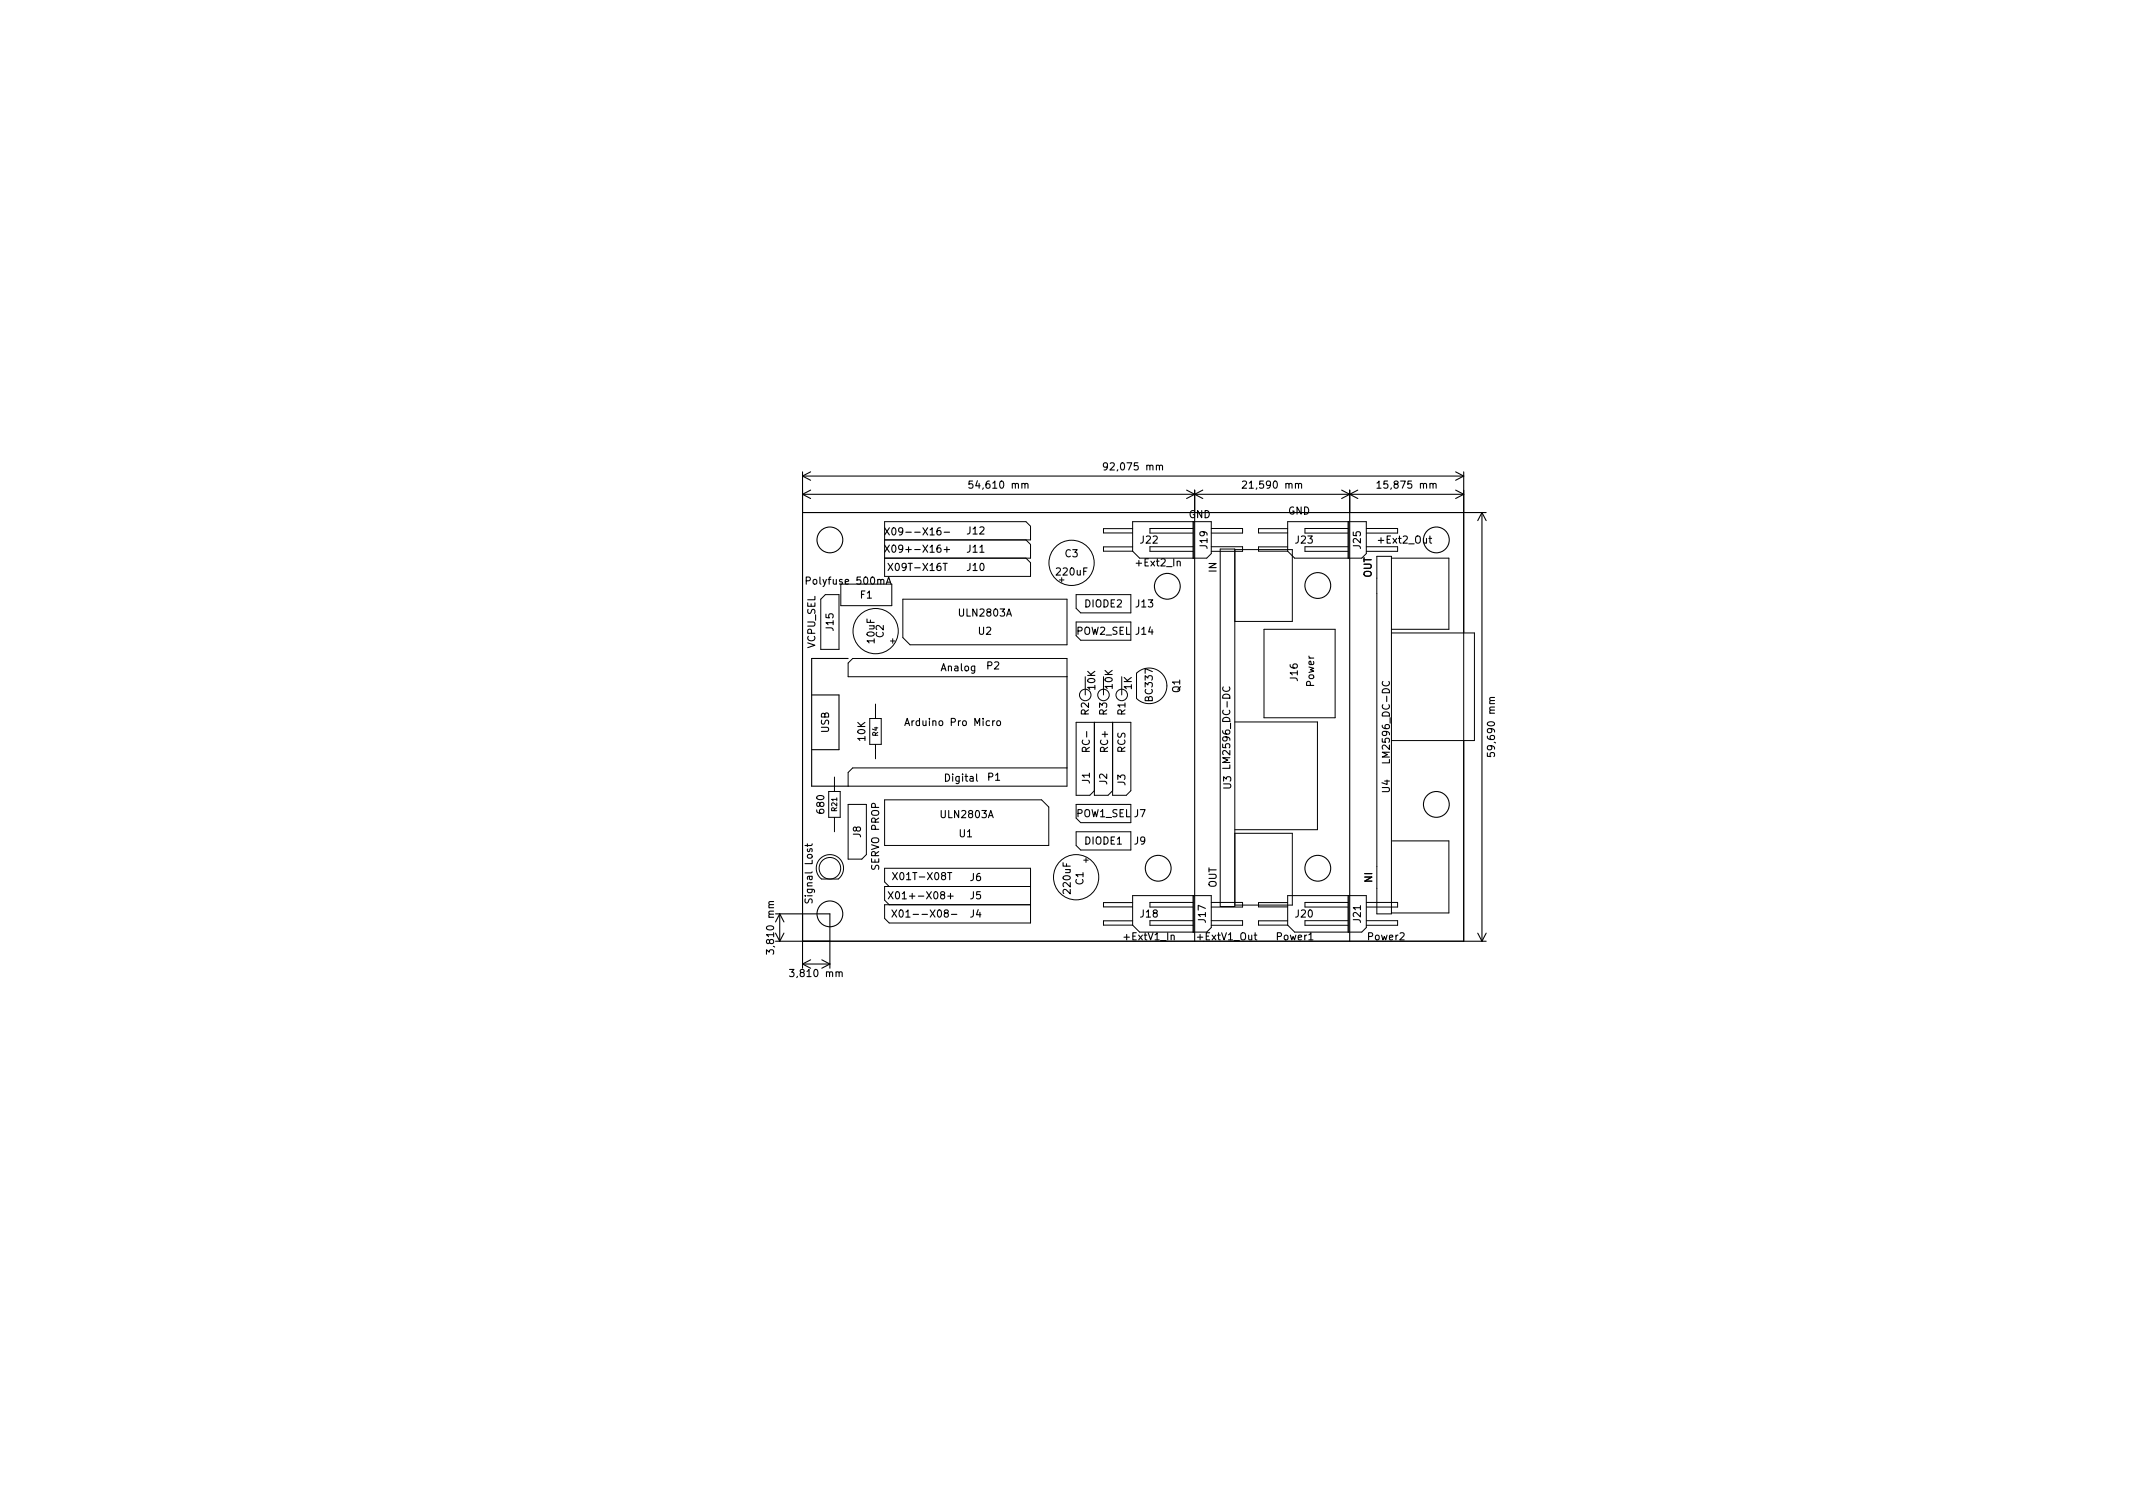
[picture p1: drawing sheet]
<svg xmlns="http://www.w3.org/2000/svg" width="297mm" height="210mm" viewBox="0 0 297 210" stroke-linecap="round" stroke-linejoin="round" font-family="sans-serif">
<defs><g id="words">
<g font-size="1.4">
<text x="154.2" y="65.5">92,075 mm</text>
<text x="135.5" y="68">54,610 mm</text>
<text x="173.6" y="68">21,590 mm</text>
<text x="179.4" y="71.6">GND</text>
<text x="192.3" y="68">15,875 mm</text>
<text x="124.2" y="76.9">X09+-X16+</text>
<text x="124.6" y="74.5">X09--X16-</text>
<text x="134.7" y="76.9">J11</text>
<text x="134.7" y="74.4">J12</text>
<text x="148.3" y="77.6">C3</text>
<text x="158.9" y="75.7">J22</text>
<text x="165.5" y="72.1">GND</text>
<text x="168.1" y="76.3" transform="rotate(-90 168.1 76.3)">J19</text>
<text x="180.4" y="75.7">J23</text>
<text x="189.5" y="76.3" transform="rotate(-90 189.5 76.3)">J25</text>
<text x="192.1" y="75.7">+Ext2_Out</text>
<text x="112.7" y="81.4">Polyfuse 500mA</text>
<text x="119.8" y="83.3">F1</text>
<text x="124.2" y="79.5">X09T-X16T</text>
<text x="134.7" y="79.5">J10</text>
<text x="147.2" y="80.1">220uF</text>
<text x="158.4" y="78.9">+Ext2_In</text>
<text x="169.4" y="79.7" transform="rotate(-90 169.4 79.7)">IN</text>
<text x="191" y="80.5" transform="rotate(-90 191 80.5)">OUT</text>
<text x="116.1" y="87.8" transform="rotate(-90 116.1 87.8)">J15</text>
<text x="121.8" y="89.5" transform="rotate(-90 121.8 89.5)">10uF</text>
<text x="123.1" y="88.8" transform="rotate(-90 123.1 88.8)">C2</text>
<text x="133.7" y="85.8">ULN2803A</text>
<text x="136.3" y="88.4">U2</text>
<text x="149.9" y="88.4">POW2_SEL</text>
<text x="151.1" y="84.6">DIODE2</text>
<text x="158.2" y="84.6">J13</text>
<text x="158.2" y="88.4">J14</text>
<text x="113.5" y="90.3" transform="rotate(-90 113.5 90.3)">VCPU_SEL</text>
<text x="131.1" y="93.5">Analog</text>
<text x="137.5" y="93.2">P2</text>
<text x="154.9" y="95.9" transform="rotate(-90 154.9 95.9)">10K</text>
<text x="180.7" y="94.8" transform="rotate(-90 180.7 94.8)">J16</text>
<text x="183" y="95.6" transform="rotate(-90 183 95.6)">Power</text>
<text x="126.6" y="101.1">Arduino Pro Micro</text>
<text x="151.6" y="99.6" transform="rotate(-90 151.6 99.6)">R2</text>
<text x="152.5" y="96" transform="rotate(-90 152.5 96)">10K</text>
<text x="154.2" y="99.6" transform="rotate(-90 154.2 99.6)">R3</text>
<text x="156.7" y="99.6" transform="rotate(-90 156.7 99.6)">R1</text>
<text x="157.6" y="96" transform="rotate(-90 157.6 96)">1K</text>
<text x="160.5" y="97.5" transform="rotate(-90 160.5 97.5)">BC337</text>
<text x="164.3" y="96.4" transform="rotate(-90 164.3 96.4)">Q1</text>
<text x="115.4" y="102" transform="rotate(-90 115.4 102)">USB</text>
<text x="120.5" y="103.1" transform="rotate(-90 120.5 103.1)">10K</text>
<text x="151.8" y="104.5" transform="rotate(-90 151.8 104.5)">RC-</text>
<text x="154.3" y="104.7" transform="rotate(-90 154.3 104.7)">RC+</text>
<text x="156.7" y="104.8" transform="rotate(-90 156.7 104.8)">RCS</text>
<text x="171.3" y="106.5" transform="rotate(-90 171.3 106.5)">LM2596_DC-DC</text>
<text x="193.5" y="105.8" transform="rotate(-90 193.5 105.8)">LM2596_DC-DC</text>
<text x="208.2" y="104.8" transform="rotate(-90 208.2 104.8)">59,690 mm</text>
<text x="114.8" y="113.2" transform="rotate(-90 114.8 113.2)">680</text>
<text x="131.1" y="113.9">ULN2803A</text>
<text x="131.7" y="108.8">Digital</text>
<text x="137.6" y="108.7">P1</text>
<text x="149.9" y="113.8">POW1_SEL</text>
<text x="151.8" y="109.1" transform="rotate(-90 151.8 109.1)">J1</text>
<text x="154.2" y="109.2" transform="rotate(-90 154.2 109.2)">J2</text>
<text x="156.7" y="109.4" transform="rotate(-90 156.7 109.4)">J3</text>
<text x="158" y="113.8">J7</text>
<text x="171.4" y="109.9" transform="rotate(-90 171.4 109.9)">U3</text>
<text x="193.5" y="110.4" transform="rotate(-90 193.5 110.4)">U4</text>
<text x="119.9" y="116.6" transform="rotate(-90 119.9 116.6)">J8</text>
<text x="133.6" y="116.6">U1</text>
<text x="151.1" y="117.6">DIODE1</text>
<text x="158" y="117.6">J9</text>
<text x="113.1" y="125.4" transform="rotate(-90 113.1 125.4)">Signal Lost</text>
<text x="122.4" y="121.1" transform="rotate(-90 122.4 121.1)">SERVO PROP</text>
<text x="124.7" y="125.2">X01+-X08+</text>
<text x="124.8" y="122.5">X01T-X08T</text>
<text x="135.1" y="125.2">J5</text>
<text x="135.1" y="122.7">J6</text>
<text x="149.1" y="124.3" transform="rotate(-90 149.1 124.3)">220uF</text>
<text x="150.9" y="123.2" transform="rotate(-90 150.9 123.2)">C1</text>
<text x="169.4" y="123.6" transform="rotate(-90 169.4 123.6)">OUT</text>
<text x="190" y="121.5" transform="rotate(90 190 121.5)">IN</text>
<text x="125.6" y="127.7">X01--X08-</text>
<text x="135.1" y="127.7">J4</text>
<text x="156.7" y="130.9">+ExtV1_In</text>
<text x="158.9" y="127.7">J18</text>
<text x="166.9" y="130.9">+ExtV1_Out</text>
<text x="167.9" y="128.4" transform="rotate(-90 167.9 128.4)">J17</text>
<text x="177.9" y="130.9">Power1</text>
<text x="180.4" y="127.7">J20</text>
<text x="189.5" y="128.4" transform="rotate(-90 189.5 128.4)">J21</text>
<text x="190.6" y="130.9">Power2</text>
<text x="107.8" y="132.3" transform="rotate(-90 107.8 132.3)">3,810 mm</text>
<text x="110.5" y="136">3,810 mm</text>
</g>
<g font-size="1">
<text x="122.3" y="102.5" transform="rotate(-90 122.3 102.5)">R4</text>
<text x="116.6" y="112.9" transform="rotate(-90 116.6 112.9)">R21</text>
</g>
</g></defs>
<g fill="none" stroke="#000" stroke-width=".15">
<path d="M111.8 65.7v69.1M111.8 71.4h95.2M111.8 66.3h92M111.8 66.3l1.1 .6M111.8 68.8h92M111.8 68.8l1.1 .6M112.9 65.7l-1.1 .6M112.9 68.2l-1.1 .6M123.2 75.9l.7 1M123.2 73.5l.7 1M123.7 78.4l.6 1M123.9 75.9l-.7 1"/>
<path d="M123.9 73.5l-.7 1M124.3 78.4l-.6 1M131.3 78.4h.6M131.5 76.5h.7M131.5 74.1h.7M131.9 76.1v.8M135.4 67h-.4l-.1 .5 .2-.1h.3l.1 .2-.1 .3-.1 .1-.4-.1M142.7 67.5l.2-.2 .2 .1 .1 .6M154.2 64.9l-.2 .2-.3-.1v-.1v-.4l.3-.1 .2 .1a.66 .66 0 0 1-.3 .9h-.2M161.5 64.9l.1-.1h.2l.1 .6M165.2 68.2l2.3 1.2M166.4 68.2v62.9"/>
<path d="M167.5 68.2l-2.3 1.2M173 67.1l.4-.1 .2 .3-.6 .7h.6M180.8 67.5l.2-.2 .2 .1 .1 .6M186.8 68.2l2.3 1.2M188 68.2v62.9M189.1 68.2l-2.3 1.2M191.8 67.3l.2-.3v1M191.8 68h.5M199.6 67.5l.1-.2 .2 .1 .1 .6M202.7 65.7l1.1 .6M202.7 68.2l1.1 .6M203.8 65.7v22.4"/>
<path d="M203.8 66.3l-1.1 .6M203.8 68.8l-1.1 .6M206.4 71.4v59.7M206.4 71.4l.6 1.1M206.4 71.4l-.6 1.1M112.3 80.9l.5-.1v-.1v-.3l-.5-.1v1M113 96.8h3.8v7.6h-3.8M118.1 91.7h-5.1v17.8h5.1M123.4 81.3l.4-1 .3 1M123.5 81.1h.5M148.6 94.2v12.7M170.4 95.6a.47 .47 0 0 0 .3 .7 .47 .47 0 0 0 .6-.5l-.1-.2"/>
<path d="M192.6 94.9a.47 .47 0 0 0 .3 .6 .47 .47 0 0 0 .6-.4l-.1-.2M208.1 97.1l-.6 .1v.2l.1 .1M126 101l.3-1 .4 1M126.1 100.7h.5M138.9 100.5l.1-.1 .3 .1v.3l-.1 .2h-.2l-.1-.1zM171.3 106.5v.5h-1M193.5 105.7v.5h-1M203.8 103.1v28M207.1 104.8v.5l.5 .1-.1-.2 .1-.3 .1-.1h.3l.1 .2-.1 .4M106.7 132.9v-.7l.4 .4 .1-.3h.4l.1 .1-.1 .5M107.7 125.5l-.6 .1v.2l.1 .2M108 131.1h99"/>
<path d="M108 127.2h7.6v7.6M108 129.9l.6 1.2M108.6 127.2v3.9M108.6 127.2l.6 1.2M108.6 127.2l-.6 1.2M109.2 129.9l-.6 1.2M110 135h.6l-.4 .4 .3 .1v.4l-.1 .1-.4-.1M111.8 134.2h3.8M111.8 134.2l1.1 .6M112.9 133.6l-1.1 .6M114.4 133.6l1.2 .6M115.6 134.2l-1.2 .6"/>
<path d="M116.9 135.5l.1-.2 .2 .1 .1 .6M123.7 124.2l.7 1M124.2 126.7l.7 1M124.3 121.5l.7 1M124.4 124.2l-.7 1M124.9 126.7l-.7 1M125 121.5l-.7 1M132 121.5h.5M132 124.8h.7M132.4 124.4v.8M132.5 127.3h.8M205.8 129.9l.6 1.2"/>
<path d="M207 129.9l-.6 1.2"/>
<circle cx="115.6" cy="75.2" r="1.8"/>
<circle cx="200" cy="75.2" r="1.8"/>
<circle cx="162.6" cy="81.6" r="1.8"/>
<circle cx="183.5" cy="81.5" r="1.8"/>
<circle cx="200" cy="112" r="1.8"/>
<circle cx="115.6" cy="127.2" r="1.8"/>
<circle cx="161.3" cy="120.9" r="1.8"/>
<circle cx="183.5" cy="120.9" r="1.8"/>
</g>
<g fill="none" stroke="#000" stroke-width=".14">
<path d="M111.8 71.4h92v59.7h-92zM123.2 75.2h20.3v-1.9l-.6-.7h-19.7v7.7h20.3v-1.9l-.6-.7M142.9 75.2l.6 .6v1.9h-20.3M157.7 72.6h11v4.5l-.7 .6h-9.3l-1-1zM157.7 76.1h-4v.6h4M157.7 73.6h-4v.6h4M166.1 76.1h-6v.7h6M166.1 73.6h-6v.6h6M166.1 72.6v5.1M166.2 72.6v5.1M168.7 76.1h4.3v.7h-4.3M168.7 73.6h4.3v.6h-4.3"/>
<path d="M169.9 76.4h2.1v49.8h-2.1zM172 76.5h8v10h-8M179.3 76.7l1 1h9.3M179.3 76.7v-4.1h11v4.5M179.3 76.1h-4v.6h4M179.3 73.6h-4v.6h4M187.7 76.1h-6v.7h6M187.7 73.6h-6v.6h6M187.7 72.6v5.1M187.8 72.6v5.1M190.3 76.1h4.3v.7h-4.3M190.3 73.6h4.3v.6h-4.3"/>
<path d="M191.7 77.5h2.1v49.7h-2.1zM193.8 77.7h8v9.9h-8M114.9 82.8h1.9v7.6h-2.5v-7zM117.1 81.3h7.1v3h-7.1zM118.1 92.3l.6-.6h29.9v2.5h-30.5zM121.9 98v2M124 89.3h.6M124.3 88.9v.7M125.7 83.4h22.9v6.4h-21.9l-1-1zM147.5 80.8h.7M147.9 80.4v.7M149.9 82.8h7.6v2.5h-7l-.6-.6z"/>
<path d="M149.9 86.6h7.6v2.5h-7l-.6-.6zM151.1 94.2v2.6M153.7 94.2v2.6M156.2 94.2v2.6M158.3 93.7v3.6a2.48 2.48 0 0 0 3.5 0 2.48 2.48 0 0 0 0-3.6 2.48 2.48 0 0 0-3.5 0M176 87.6h9.9v12.3h-9.9zM193.8 88.1h11.5v15h-11.5M114.3 119.5a1.9 1.9 0 0 1 2.7 .2 1.9 1.9 0 0 1-.3 2.7h-2.3a1.9 1.9 0 0 1-.1-2.9zM115.4 110.2h1.6v3.6h-1.6zM116.2 108.2v2M116.2 113.8v2M118.1 107.6l.6-.7h29.9v2.6h-30.5z"/>
<path d="M118.1 112h2.5v7l-.6 .6h-1.9zM121.1 100h1.6v3.6h-1.6zM121.9 103.6v2.1M123.2 111.4h21.9l.9 1v5.3h-22.8zM149.9 112h7.6v2.5h-7l-.6-.6zM149.9 115.8h7.6v2.6h-7l-.6-.7zM150.9 119.8h.6M151.2 119.5v.6M152.4 100.6v10.1h1.9l.6-.6M154.9 100.6v10.1h1.9l.7-.6v-9.5h-7.6v10.1h1.9l.6-.6M172 116h8v10h-8M172 100.5h11.5v15h-11.5"/>
<path d="M193.9 117.1h7.9v10h-8M123.8 123.4l-.6-.6v-1.9h20.3v7.6h-19.7l-.6-.6v-1.9h20.3M143.5 123.4h-20.3v1.9l.6 .7M157.7 124.7h11v4.5l-.7 .6h-9.3l-1-1zM157.7 125.7h-4v.6h4M157.7 128.2h-4v.6h4M166.1 124.7v5.1M166.1 128.2h-6v.6h6M166.1 125.7h-6v.6h6M166.2 124.7v5.1M168.7 128.2h4.3v.6h-4.3M168.7 125.7h4.3v.6h-4.3"/>
<path d="M179.3 124.7h11v4.5l-.7 .6h-9.3l-1-1zM179.3 125.7h-4v.6h4M179.3 128.2h-4v.6h4M187.7 128.2h-6v.6h6M187.7 125.7h-6v.6h6M187.7 124.7v5.1M187.8 124.7v5.1M190.3 128.2h4.3v.6h-4.3M190.3 125.7h4.3v.6h-4.3"/>
<circle cx="149.2" cy="78.4" r="3.2"/>
<circle cx="121.9" cy="87.9" r="3.2"/>
<circle cx="151.1" cy="96.8" r=".8"/>
<circle cx="153.7" cy="96.8" r=".8"/>
<circle cx="156.2" cy="96.8" r=".8"/>
<circle cx="115.6" cy="120.9" r="1.5"/>
<circle cx="149.9" cy="122.1" r="3.1"/>
</g>
<use href="#words"/>
</svg>
